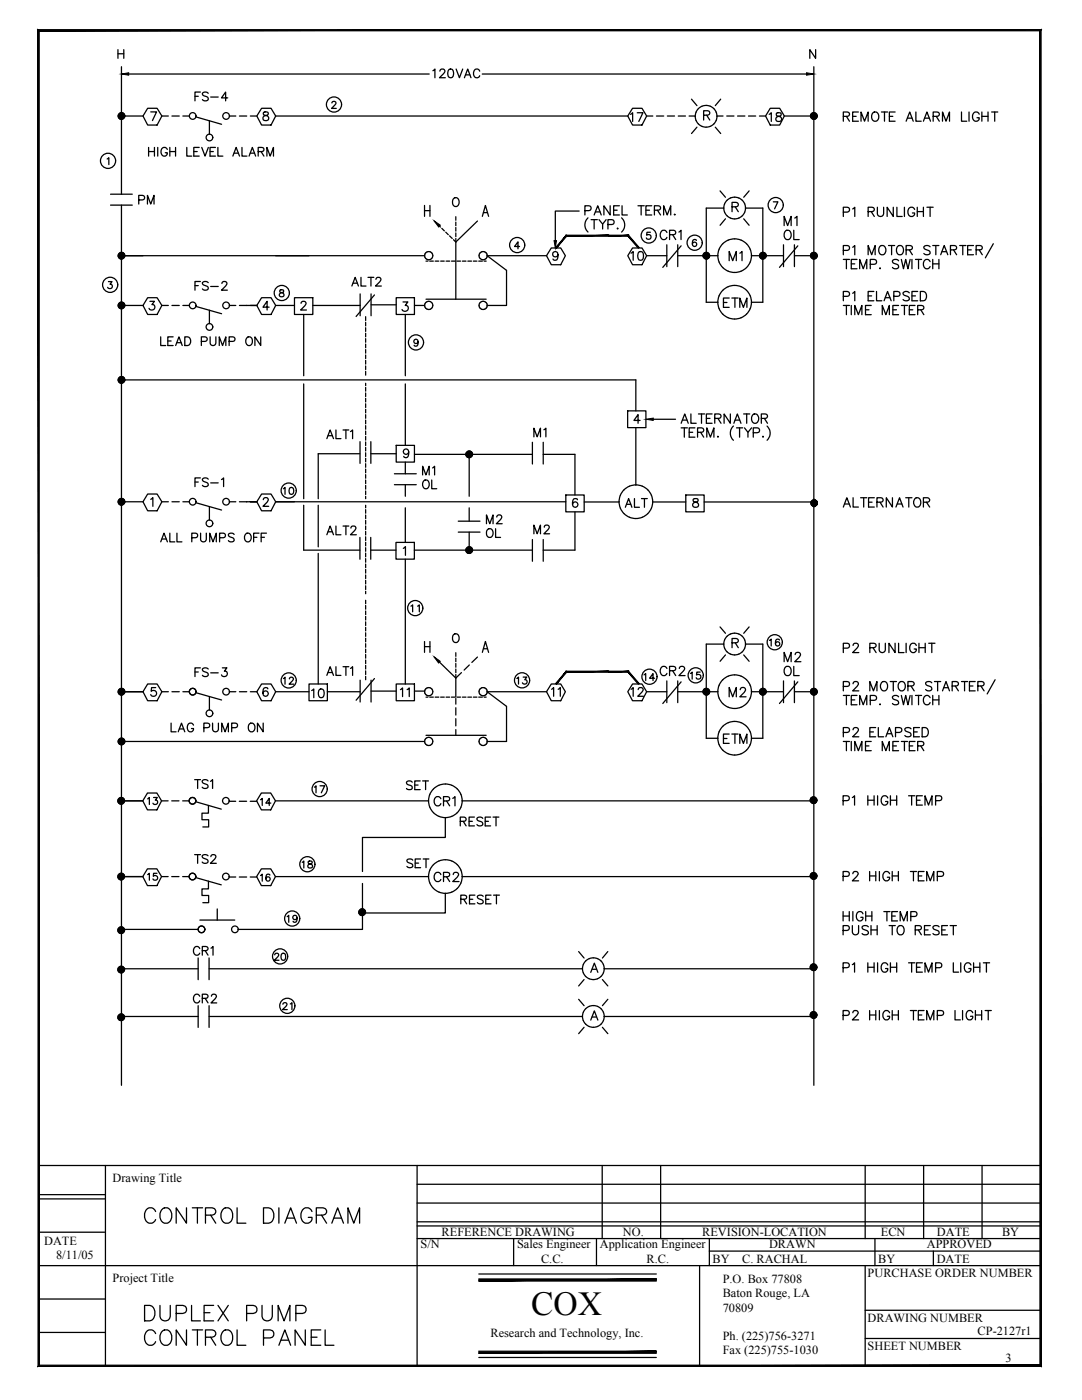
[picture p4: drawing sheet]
<svg xmlns="http://www.w3.org/2000/svg" width="216mm" height="279mm" viewBox="0 0 216 279" stroke-linecap="round" stroke-linejoin="round" font-family="sans-serif">
<defs><g id="words">
<text font-size="6.7" x="106" y="262.5">COX</text>
<g font-size="2.5">
<text x="22.5" y="235.9">Drawing Title</text>
<text x="8.8" y="248.4">DATE</text>
<text x="11.2" y="251.2">8/11/05</text>
<text x="83.9" y="249.1">S/N</text>
<text x="88.1" y="246.7">REFERENCE DRAWING</text>
<text x="103.2" y="249.1">Sales Engineer</text>
<text x="108" y="252">C.C.</text>
<text x="119.7" y="249.1">Application Engineer</text>
<text x="124.3" y="246.7">NO.</text>
<text x="129" y="252">R.C.</text>
<text x="140.1" y="246.7">REVISION-LOCATION</text>
<text x="142.2" y="252">BY</text>
<text x="148.1" y="252">C. RACHAL</text>
<text x="153.5" y="249.1">DRAWN</text>
<text x="175.2" y="252">BY</text>
<text x="175.8" y="246.7">ECN</text>
<text x="184.9" y="249.1">APPROVED</text>
<text x="186.9" y="252">DATE</text>
<text x="186.9" y="246.7">DATE</text>
<text x="199.9" y="246.7">BY</text>
<text x="22.5" y="255.9">Project Title</text>
<text x="144.2" y="256.1">P.O. Box 77808</text>
<text x="173.1" y="254.9">PURCHASE ORDER NUMBER</text>
<text x="144.2" y="258.9">Baton Rouge, LA</text>
<text x="144.2" y="261.7">70809</text>
<text x="173.1" y="263.8">DRAWING NUMBER</text>
<text x="97.9" y="266.9">Research and Technology, Inc.</text>
<text x="144.2" y="267.4">Ph. (225)756-3271</text>
<text x="173.1" y="269.4">SHEET NUMBER</text>
<text x="195.1" y="266.4">CP-2127r1</text>
<text x="144.2" y="270.2">Fax (225)755-1030</text>
<text x="200.7" y="271.9">3</text>
</g>
</g></defs>
<g fill="#000" stroke="#000" stroke-width=".2">
<path d="M24.2 14.8l1.5-.3v.5zM160.9 14.5l1.5 .3-1.5 .2zM86.7 44.1l1.2 .8-.4 .4zM110.6 48h.4l-.2 1.5zM128.9 83.7l1.4-.3v.5zM161.8 100.4h1.3l-1.3 .2zM163.1 100.4l-.3 .6zM162.1 99.8l.2-.1 .8 .7zM161.9 100l.2-.2 1 .6zM86.7 131.1l1.1 .9-.3 .3z"/>
<path d="M113 46.9l-2.2 2.5 .2 .2zM113 46.9l.1 .3-2.1 2.4zM113 46.9l.1 .3 8.4-.3zM113.1 47.2l8.4-.3v.3z"/>
<path d="M125.3 47.2l2.1 2.4 .1-.2zM125.4 46.9l2.1 2.5-2.2-2.2zM121.5 47.2h3.8l.1-.3zM121.5 46.9h3.9l-3.9 .3z"/>
<path d="M161.9 100l-.1 .2 1.3 .2zM161.8 100.2l1.3 .2h-1.3z"/>
<path d="M162.6 99.7l.5 .7-.3-.6zM162.3 99.7h.3l.5 .7z"/>
<path d="M161.8 100.6l.1 .2 1.2-.4zM161.9 100.8l1.2-.4-1 .6zM162.1 101h.2l.8-.6z"/>
<path d="M162.3 101h.3l.5-.6zM163.1 100.4l-.3 .6h-.2z"/>
<path d="M163.1 100.4l-.1 .4zM163.1 100.4v.2z"/>
<path d="M163 100l.1 .4zM162.8 99.8l.3 .6z"/>
<path d="M113 133.9l-2.2 2.5 .2 .2zM113 133.9l.1 .3-2.1 2.4zM113 133.9l.1 .3 8.4-.3zM113.1 134.2l8.4-.3v.3z"/>
<path d="M125.3 134.2l2.1 2.4 .1-.2zM125.4 133.9l2.1 2.5-2.2-2.2zM121.5 134.2h3.8l.1-.3zM121.5 133.9h3.9l-3.9 .3z"/>
<path d="M95.5 255.7h35.5v-.5zM95.5 255.2h35.5l-35.5 .5z"/>
<path d="M7.6 5.9v266.8l.2-.3zM7.6 5.9l.2 .3v266.2zM7.6 5.9l.2 .3 200-.3zM7.8 6.2l200-.3-.3 .3zM207.8 5.9l-.3 .3 .3 266.5zM207.5 6.2l.3 266.5-.3-.3zM7.6 272.7h200.2l-.3-.3zM7.8 272.4h199.7l-199.9 .3z"/>
<path d="M95.5 270.1h35.5v-.5zM95.5 269.6h35.5l-35.5 .5z"/>
</g>
<g fill="none" stroke="#000" stroke-width=".25">
<path d="M23.5 9.9v1.7M23.5 10.7h1.2M24.2 13.3v25.5M24.2 14.8h61.4M24.7 9.9v1.7M38.9 19.2h.7M40 18.4h-1.1v1.7M41.6 18.6a.65 .65 0 0 0-.7-.3 .65 .65 0 0 0-.5 .5l.2 .3 .8 .3 .2 .5a.76 .76 0 0 1-1.2 0M42 19.4h1.5M45.4 19.5h-1.2l.8-1.1v1.7M86.4 14.1l.4-.3v1.7M87.8 14.2l.3-.4 .6 .1a.53 .53 0 0 1-.2 .8l-.8 .8h1.2"/>
<path d="M89.6 13.9a.55 .55 0 0 1 .8 .2 .86 .86 0 0 1-.5 1.4 1.09 1.09 0 0 1-.3-1.6zM91 13.8l.7 1.7 .6-1.7M92.7 15.5l.6-1.7 .7 1.7M92.9 14.9h.8M95.7 14.2a.63 .63 0 0 0-.7-.4 .63 .63 0 0 0-.5 .7 .72 .72 0 0 0 .2 .9 .72 .72 0 0 0 1-.1v-.2M96.2 14.8h64.7M138 19.8l1.1 1.3M143.8 19.8l-1.1 1.3M162.4 13.3v203.3M162.8 9.9v1.7l-1.2-1.7v1.7M21.4 31.7l.3-.2v1.4M22.1 38.8h4.3"/>
<path d="M24 22.5l-.4 .4M24.2 22.5l-.6 .6M24.2 23.2h4.3M24.3 22.5l-.7 .7M24.4 22.5l-.8 .8M24.5 22.5l-.9 .9M24.6 22.6l-.9 .9M24.7 22.6l-1 1M24.7 22.7l-.9 .9M24.8 22.8l-.9 .9M24.8 22.9l-.9 .8M24.8 23l-.8 .8"/>
<path d="M24.9 23.1l-.8 .7M24.9 23.3l-.5 .5M24.9 23.2l-.6 .6M27.7 39.9h.7a.46 .46 0 0 0 .5-.5 .46 .46 0 0 0-.5-.4h-.7v1.7M29.5 21.6h1.8l1 1.6-1 1.8h-1.8l-1-1.8zM29.7 29.4v1.8M29.7 30.2h1.1M30.1 22.3h1.1l-.8 1.8M30.8 29.4v1.8M31.5 29.4v1.8M32.3 23.2h1.3M33.4 29.8a.65 .65 0 0 0-.8-.4 .65 .65 0 0 0-.5 .7 .72 .72 0 0 0 .2 .9 .72 .72 0 0 0 1-.1l.1-.4h-.4"/>
<path d="M33.9 30.2h1.1M33.9 29.4v1.8M34.3 23.2h1.5M35 29.4v1.8M36.5 23.2h1.3M37.3 29.4v1.8h1M38.7 30.2h.6M39.1 23.3l5.1 1.5M39.8 29.4h-1.1v1.8h1.1M40.3 29.4l.6 1.8 .7-1.8M41.8 24.1v2.7M41.9 30.2h.7"/>
<path d="M43 29.4h-1.1v1.8h1.1M43.5 29.4v1.8h1M45.8 23.2h1.3M46.5 31.2l.6-1.8 .7 1.8M46.7 30.6h.8M47.8 23.2h1.4M48.3 29.4v1.8h1M49.7 31.2l.7-1.8 .6 1.8M49.9 30.6h.9M50 23.2h1.2M51.5 30.2h1l.2-.3-.1-.3-.3-.2h-.8v1.8M52.1 30.2l.6 1"/>
<path d="M52.2 21.6h1.9l.9 1.6-.9 1.8h-1.9l-1-1.8zM52.6 22.4a.34 .34 0 0 0 .2 .6 .62 .62 0 0 1 .7 .2 .62 .62 0 0 1-.1 .8l-.5 .1-.4-.2a.65 .65 0 0 1 .1-.7 .65 .65 0 0 1 .7-.2 .35 .35 0 0 0 .1-.6zM53.3 31.2v-1.8l.6 1.8 .7-1.8v1.8M55 23.2h70.3M66.2 20.6l.2-.3 .4-.1 .2 .2v.2l-.8 1h.9M90.4 39.7a.72 .72 0 0 1 1-.1 .72 .72 0 0 1 .2 .9 .66 .66 0 0 1-.6 .7 .66 .66 0 0 1-.7-.7zM125.8 22.8l.4-.3v1.7M126.2 21.6h1.9l.9 1.6-.9 1.8h-1.9l-.9-1.8zM127.1 22.5h1.2l-.8 1.7M129 23.2h1.3M131 23.2h1.4M133.2 23.2h1.4"/>
<path d="M135.3 23.2h1.5M137.5 23.2h1.2M139.1 25.4l-1.1 1.2M140.4 23l1.1-.1 .1-.3-.1-.3-.3-.2h-.8v1.9M141 23l.6 1M142.7 25.4l1.1 1.2M143 23.2h1.3M143.7 38.1l1.1 1.3M145 23.2h1.5M147.2 23.2h1.4M149.4 23.2h1.4M149.5 38.1l-1.1 1.3"/>
<path d="M151.5 23.2h1.3M153.5 22.8l.4-.3v1.7M153.7 21.6h1.9l.9 1.6-.9 1.8h-1.9l-.9-1.8zM155 22.6a.39 .39 0 0 0 .1 .6 .63 .63 0 0 1 .7 .2 .63 .63 0 0 1 0 .8h-.6a.5 .5 0 0 1-.4-.5 .5 .5 0 0 1 .5-.5h.3a.39 .39 0 0 0 .2-.6zM156.5 23.2h5.9M161.7 23.2l.6 .6M161.7 23.1l.8 .7M161.8 23.3l.4 .5M161.8 23l.8 .8M161.8 22.9l.9 .8M161.8 22.8l1 .9M161.9 22.7l.9 .9"/>
<path d="M162 22.6l.9 1M162 22.6l.9 .9M162.1 22.5l.9 .9M162.2 22.5l.8 .8M162.3 22.5l.7 .7M162.5 22.5l.5 .6M162.6 22.5l.4 .4M168.3 23.2l1-.1 .2-.2-.1-.4-.3-.1h-.8v1.8M168.9 23.2l.6 1M170.1 23.2h.7M171.3 22.4h-1.2v1.8h1.2M171.8 24.2v-1.8l.7 1.8 .7-1.8v1.8"/>
<path d="M174.1 22.6a.7 .7 0 0 1 .8-.2 .7 .7 0 0 1 .4 .7 .81 .81 0 0 1-.1 .8 .81 .81 0 0 1-.9 .2 1.15 1.15 0 0 1-.2-1.5zM175.9 22.4h1.2M176.5 22.4v1.8M177.5 23.2h.7M178.6 22.4h-1.1v1.8h1.1M180.8 24.2l.7-1.8 .7 1.8M181.1 23.6h.9M182.8 22.4v1.8h1M184.3 24.2l.7-1.8 .7 1.8M184.5 23.6h.9M186.2 23.2l1.1-.1 .1-.2-.1-.4-.3-.1h-.8v1.8M186.8 23.2l.6 1"/>
<path d="M188.1 24.2v-1.8l.7 1.8 .7-1.8v1.8M191.9 22.4v1.8h1M193.4 22.4v1.8M195.4 22.8a.69 .69 0 0 0-.8-.5 .69 .69 0 0 0-.5 .8 .81 .81 0 0 0 .1 .8 .81 .81 0 0 0 .9 .2l.3-.3v-.3h-.5M195.9 23.2h1.2M195.9 22.4v1.8M197.1 22.4v1.8M197.9 22.4h1.2M198.5 22.4v1.8M21.6 56.2h.8l-.5 .5a.47 .47 0 0 1 .4 .8 .47 .47 0 0 1-.8-.2M22.1 40.9h4.3M24 50.4l-.4 .4"/>
<path d="M24.2 50.4l-.6 .6M24.2 40.9v175.7M24.2 51h60.5M24.3 50.4l-.7 .7M24.4 50.4l-.8 .8M24.5 50.4l-.9 .9M24.6 50.5l-.9 .9M24.7 50.5l-1 1M24.7 50.6l-.9 .9M24.8 50.7l-.9 .9M24.8 50.8l-.8 .9M24.9 50.9l-.8 .8"/>
<path d="M24.9 51.2l-.5 .5M24.9 51.1l-.6 .6M29.4 40.7v-1.7l.7 1.7 .6-1.7v1.7M29.5 59.4h1.8l1 1.6-1 1.8h-1.8l-1-1.8zM38.9 57h.7M40 56.2h-1.1v1.7M41.6 56.4a.67 .67 0 0 0-1.2 .2l.2 .2 .9 .4 .1 .5a.76 .76 0 0 1-1.2 0M42 57.2h1.5M44.3 56.6l.3-.4 .6 .1a.55 .55 0 0 1-.2 .8l-.8 .8h1.2M52.2 59.4h1.9l.9 1.6-.9 1.8h-1.9l-1-1.8zM55.9 57.9v.4l.6 .2 .2 .3a.49 .49 0 0 1-.4 .4 .49 .49 0 0 1-.6-.2l.1-.4 .7-.3 .1-.3a.5 .5 0 0 0-.7-.1zM58.8 59.4h3.6v3.4h-3.6z"/>
<path d="M70.2 57.1l.7-1.7 .6 1.7M70.5 56.5h.8M71.9 58.7v4.3M72 55.4v1.7h1M73.4 55.4h1.2M74 55.4v1.7M74 58.7v4.3M74.7 58.9l-3.6 4.3M75 55.8l.2-.4h.5l.2 .1 .1 .3-1.1 1.3h1.2M79.1 59.4h3.6v3.4h-3.6zM84.7 41v2.2M84.7 42h1.1"/>
<path d="M85 59.7h12M85 52.1h.4M85.7 52.1h.8M85.8 41v2.2M86.7 44.1l.4 .5M86.8 52.1h.8M87.4 44.8l.5 .5M87.9 52.1h.7M88.2 45.6l.5 .5M88.9 46.3l.6 .5M89 52.1h.7M89.7 47.1l.5 .5"/>
<path d="M90.1 52.1h.7M91 43.2v.8M91 44.3v.7M91 45.4v.7M91 46.5v.7M91 47.6v.7l-.5-.5M91.2 52.1h.7M92.3 52.1h.7M93.3 52.1h.8M94.4 52.1h.8M95.3 44.1l-4.3 4.2v11.4M95.5 52.1h.7"/>
<path d="M96.2 43.2l.7-2.2 .6 2.2M96.5 42.4h.8M96.6 52.1h.4M103.7 49.2h-1l.7-.9v1.4M109.1 51h-11.9l3.9 3v7h-3.9M110 49.5h1.9l.9 1.5-.9 1.8h-1.9l-.9-1.8zM111.3 50.8a.53 .53 0 0 1-.7 .4 .53 .53 0 0 1-.2-.8 .53 .53 0 0 1 .9 0 .93 .93 0 0 1-.6 1.5l-.4-.2M115.6 42.1h-4.8v5.9M116.7 42h.8a.49 .49 0 0 0 .5-.4 .49 .49 0 0 0-.5-.5h-.8v1.8M117.3 43.5a1.93 1.93 0 0 0 0 2.8M117.9 43.8h1.3M118.6 42.9l.7-1.8 .7 1.8"/>
<path d="M118.6 43.8v1.9M118.8 42.3h.9M119.5 43.8l.7 .9 .7-.9M120.2 44.7v1M121.3 44.8l1.1-.1 .1-.2-.1-.5-.3-.2h-.8v1.9M121.8 41.1v1.8l-1.3-1.8v1.8M122.4 42h.7M123.2 45.5v.2l.1-.1M123.6 41.1h-1.2v1.8h1.2M124 43.5a1.93 1.93 0 0 1 0 2.8M124.1 41.1v1.8h1.1M125.9 50.5l.4-.3v1.7"/>
<path d="M126.2 49.5h1.9l.9 1.5-.9 1.8h-1.9l-.9-1.8zM127.3 41.1h1.2M127.5 50.3a.59 .59 0 0 1 .8 .2l.1 .4a.73 .73 0 0 1-.7 1 1.13 1.13 0 0 1-.2-1.6zM127.9 41.1v1.8M128.9 42h.7M129 51h4.1M129.8 46.4h-.7l-.1 .5a.49 .49 0 0 1 .8 0 .49 .49 0 0 1-.1 .8 .49 .49 0 0 1-.7-.2M130 41.1h-1.1v1.8h1.1M130.6 42l1-.2 .2-.2-.1-.4-.3-.1h-.8v1.8M131.2 42l.6 .9M132.4 42.9v-1.8l.7 1.8 .7-1.8v1.8M133.1 48.9v4.3"/>
<path d="M133.1 46.4a.69 .69 0 0 0-.8-.5 .69 .69 0 0 0-.6 .8v.4a.69 .69 0 0 0 .6 .7 .69 .69 0 0 0 .8-.4M133.6 46.8h1.1l.1-.3-.1-.4-.3-.1h-.8v1.8M134.2 46.8l.6 1M134.6 42.7l-.1 .1h.2M135.2 51h8M135.2 48.9v4.3M135.5 46.3l.4-.3v1.8M135.9 49.1l-3.7 4.3M139 48l-.1-.1a.48 .48 0 0 0-.7 .1 .83 .83 0 0 0 .4 1.2 .44 .44 0 0 0 .4-.4 .44 .44 0 0 0-.4-.5 .44 .44 0 0 0-.4 .4M140.3 51.1l.6 .6M140.3 50.9l.7 .8M140.3 51.2l.5 .5"/>
<path d="M140.3 50.8l.8 .9M140.4 50.7l.8 .9M140.4 50.7l.9 .9M140.4 50.6l1 .9M140.5 50.5l.9 1M140.6 50.5l.9 .9M140.7 50.4l.8 .9M140.8 50.4l.8 .8M140.9 50.4l.7 .7M141 50.4l.6 .6M141.2 50.4l.4 .4M143.2 51a3.4 3.4 0 0 1 3.4-3.3 3.4 3.4 0 0 1 3.3 3.3"/>
<path d="M143.2 51a3.4 3.4 0 0 0 3.4 3.4 3.4 3.4 0 0 0 3.3-3.4M144.4 41.5h-3.5v18.8h2.3M144.8 43.7l-1.1 1.3M145.5 52v-1.8l.7 1.8 .7-1.8v1.8M145.5 59.5h-1.1v1.8h1.1M146 59.5h1.3M146.1 41.3h.8l.4-.4a.46 .46 0 0 0-.4-.5h-.8v1.8M146.6 59.5v1.8M146.7 41.3l.6 .9M147.6 50.5l.5-.3v1.8M148.4 43.7l1.1 1.3M148.7 41.5h3.5v18.8h-2.3"/>
<path d="M149.9 51h6.4M152 50.4l-.4 .4M152.1 50.4l-.5 .6M152.3 50.4l-.7 .7M152.4 50.4l-.8 .8M152.5 50.4l-.9 .9M152.6 50.5l-.9 .9M152.6 50.5l-.9 1M152.7 50.6l-.9 .9M152.8 50.7l-1 .9M152.8 50.7l-.9 .9M152.8 50.8l-.8 .9"/>
<path d="M152.8 51.2l-.4 .5M152.9 50.9l-.8 .8M152.9 51.1l-.6 .6M154.3 40.3h.9l-.6 1.4M156.3 48.9v4.3M156.5 45v-1.8l.7 1.8 .7-1.8v1.8M156.8 46a.89 .89 0 0 1 1.1 .4 .89 .89 0 0 1-.2 1.1 .67 .67 0 0 1-.8 .3 .67 .67 0 0 1-.4-.7v-.7zM158.4 46v1.8h1.1M158.5 51h3.9M158.5 48.9v4.3M158.6 43.5l.4-.3v1.8M159.2 49.1l-3.7 4.3"/>
<path d="M161.7 51.1l.6 .6M161.7 50.9l.8 .8M161.8 51.2l.4 .5M161.8 50.8l.8 .9M161.8 50.7l.9 .9M161.8 50.7l1 .9M161.9 50.6l.9 .9M162 50.5l.9 1M162 50.5l.9 .9M162.1 50.4l.9 .9M162.2 50.4l.8 .8M162.3 50.4l.7 .7"/>
<path d="M162.5 50.4l.5 .6M162.6 50.4l.4 .4M168.3 50h.8a.49 .49 0 0 0 .4-.5 .49 .49 0 0 0-.4-.5h-.8v1.8M168.3 42.3h.8a.49 .49 0 0 0 .4-.5 .49 .49 0 0 0-.4-.4h-.8v1.8M168.3 59.1h.8a.49 .49 0 0 0 .4-.4 .49 .49 0 0 0-.4-.5h-.8v1.8M168.3 51.8h1.2M168.9 51.8v1.8M169.9 52.7h.7M170.1 49.3l.5-.3v1.8M170.1 41.7l.5-.3v1.8M170.1 58.5l.5-.3v1.8M171 51.8h-1.1v1.8h1.1"/>
<path d="M171.5 53.6v-1.8l.8 1.8 .7-1.8v1.8M173.2 50.8v-1.8l.7 1.8 .7-1.8v1.8M173.2 42.2l1.1-.1 .2-.2-.1-.4-.4-.1h-.8v1.8M173.2 59.1h.7M173.7 52.7h.8h.2l.2-.3a.49 .49 0 0 0-.4-.6h-.8v1.8M173.8 42.2l.7 1M174.4 58.2h-1.2v1.8h1.2M174.9 58.2v1.8h1.1M175.1 41.4v1.3a.63 .63 0 0 0 .6 .5 .63 .63 0 0 0 .6-.5v-1.3M175.5 49.3a.7 .7 0 0 1 .8-.3 .7 .7 0 0 1 .5 .7v.4a.71 .71 0 0 1-.7 .8 .71 .71 0 0 1-.8-.8zM175.6 53.4l-.1 .2h.2M176.7 59.4h.8"/>
<path d="M177.3 49h1.2M177.9 49v1.8M178.2 41.4v1.8l-1.2-1.8v1.8M178.4 59.1h1l.2-.3-.1-.4-.4-.2h-.7v1.8M179 41.4v1.8h1M179 49.3a.68 .68 0 0 1 .8-.3 .68 .68 0 0 1 .5 .7v.4a.7 .7 0 0 1-.7 .8 .7 .7 0 0 1-.7-.8zM179.3 52a.69 .69 0 0 0-.7-.3 .69 .69 0 0 0-.5 .5l.1 .3 .9 .3a.45 .45 0 0 1 0 .8 .84 .84 0 0 1-1-.2M179.9 51.8l.4 1.8 .4-1.8 .5 1.8 .4-1.8M180.5 41.4v1.8M180.8 49.9l1.1-.1 .2-.3-.1-.3-.4-.2h-.8v1.8M181.4 58.4a.7 .7 0 0 0-.6-.3 .7 .7 0 0 0-.6 .5l.2 .3 .9 .3 .1 .6a.85 .85 0 0 1-1.2 0M181.4 49.9l.7 .9"/>
<path d="M182 59.1h.7M182 51.8v1.8M182.5 41.8a.69 .69 0 0 0-.8-.4 .69 .69 0 0 0-.5 .7 .8 .8 0 0 0 .1 .8 .8 .8 0 0 0 .9 .2l.2-.2 .1-.4h-.4M182.7 51.8h1.2M183 41.4v1.8M183 42.2h1.3M183.1 58.2h-1.1v1.8h1.1M183.3 51.8v1.8M183.6 58.2h.7a1 1 0 0 1 .6 .9 1 1 0 0 1-.6 .9h-.7zM184.3 41.4v1.8M185 41.4h1.2M185.6 49.3a.71 .71 0 0 0-1.3 .1l.2 .3 .7 .3a.48 .48 0 0 1 .4 .6 .85 .85 0 0 1-1.3 0"/>
<path d="M185.6 52.2a.69 .69 0 0 0-.8-.4 .69 .69 0 0 0-.5 .7 .75 .75 0 0 0 .3 1 .75 .75 0 0 0 1-.3M185.6 41.4v1.8M186.1 49h1.2M186.1 52.7h1.2M186.1 51.8v1.8M186.7 49v1.8M187.3 51.8v1.8M187.7 50.8l.7-1.8 .7 1.8M188 50.2h.8M189.7 49.9l1-.1 .2-.3-.1-.3-.4-.2h-.7v1.8M190.3 49.9l.6 .9M191.5 49h1.2"/>
<path d="M192.1 49v1.8M193.1 49.9h.7M194.2 49h-1.1v1.8h1.1M194.8 49.9l1-.1 .2-.3-.1-.3-.3-.2h-.8v1.8M195.4 49.9l.6 .9M198.2 48.6l-1.6 2.9M24 75.2l-.4 .4M24 60.3l-.4 .4M24.2 75.2l-.6 .6M24.2 60.3l-.6 .6M24.2 61h4.3M24.2 75.8h102.7v6.2"/>
<path d="M24.3 75.2l-.7 .7M24.3 60.3l-.7 .7M24.4 75.2l-.8 .8M24.4 60.3l-.8 .8M24.5 75.2l-.9 .9M24.5 60.4l-.9 .8M24.6 75.3l-.9 .9M24.6 60.4l-.9 .9M24.7 75.3l-1 .9M24.7 60.5l-1 .9M24.7 75.4l-.9 .9M24.7 60.5l-.9 .9"/>
<path d="M24.8 75.4l-.9 1M24.8 60.6l-.9 .9M24.8 75.5l-.9 .9M24.8 60.7l-.9 .9M24.8 75.6l-.8 .9M24.8 60.8l-.8 .8M24.9 75.7l-.8 .8M24.9 76l-.5 .5M24.9 60.9l-.8 .7M24.9 61.2l-.5 .4M24.9 75.8l-.6 .7M24.9 61l-.6 .6"/>
<path d="M29.9 60.1h.9l-.5 .7a.58 .58 0 0 1 .6 .5 .58 .58 0 0 1-.5 .6 .58 .58 0 0 1-.7-.4M32.1 67.2v1.8h1M32.3 61h1.3M33.5 68.1h.6M34.3 61h1.5M34.5 67.2h-1v1.8h1M35.1 69l.6-1.8 .7 1.8M35.3 68.4h.8M36.5 61h1.3M36.9 67.2h.5a.92 .92 0 0 1 .7 .9 .92 .92 0 0 1-.7 .9h-.5zM39.1 61.2l5.1 1.4M40.2 68.1h.7a.46 .46 0 0 0 .5-.4 .46 .46 0 0 0-.5-.5h-.7v1.8"/>
<path d="M41.8 61.9v2.7M41.9 67.2v1.3a.57 .57 0 0 0 .6 .5 .57 .57 0 0 0 .6-.5v-1.3M43.8 69v-1.8l.6 1.8 .7-1.8v1.8M45.7 68.1h.8a.46 .46 0 0 0 .4-.4 .46 .46 0 0 0-.4-.5h-.8v1.8M45.8 61h1.3M47.8 61h1.4M49.2 61h2h-1.2M49.2 67.5l.2-.2a.86 .86 0 0 1 1 .6 .86 .86 0 0 1-.5 1.1 .9 .9 0 0 1-.8-.6 .9 .9 0 0 1 .1-.9zM52 67.2v1.8l-1.1-1.8v1.8M53.7 61.3h-1.2l.8-1.2v1.8M55 61h3.8M60.1 60.5l.3-.4h.3l.4 .4-.3 .5-.8 .9h1.2"/>
<path d="M60.6 62.8v12.2M60.6 76.6v22.9M62.4 61h9.5M73 63.2v.8M73 64.3v.7M73 65.4v.7M73 66.5v.7M73 67.6v.7M73 68.7v.7M73 69.8v.7M73 70.8v.8M73 71.9v.8"/>
<path d="M73 73v.7M73 74.1v.8M73 76.5v.5M73 77.3v.8M73 78.4v.7M73 79.5v.7M74 60.8h5.1M80.4 60.3h1l-.5 .7a.62 .62 0 0 1 .4 1 .62 .62 0 0 1-1.1-.2M80.9 62.8v12.2M80.9 76.6v12.3M82.7 61h2M83.4 68.2a.43 .43 0 0 1-.5 .4 .43 .43 0 0 1-.2-.7 .43 .43 0 0 1 .7 0 .68 .68 0 0 1 0 .8 .68 .68 0 0 1-.7 .3l-.1-.1"/>
<path d="M143.2 60.3a3.4 3.4 0 0 1 3.4-3.3 3.4 3.4 0 0 1 3.3 3.3M143.2 60.3a3.4 3.4 0 0 0 3.4 3.4 3.4 3.4 0 0 0 3.3-3.4M144.4 60.4h.7M147.6 61.3v-1.8l.7 1.8 .7-1.8v1.8M168.3 61h1.2M168.9 61v1.8M169.9 61v1.8M170.6 62.8v-1.8l.7 1.8 .7-1.8v1.8M172.7 61.8h.7M173.8 61h-1.1v1.8h1.1M176 62.8v-1.8l.8 1.8 .7-1.8v1.8M176.4 60l.7-1.8 .7 1.8"/>
<path d="M178.2 61.8h.7M179.3 61h-1.1v1.8h1.1M179.9 61h1.2M180.5 61v1.8M181.4 61.8h.7M182.6 61h-1.2v1.8h1.2M183.1 61.8l1.1-.1 .1-.2v-.4l-.4-.1h-.8v1.8M183.7 61.8l.6 1M24 99.5l-.4 .4M24.2 99.5l-.6 .6M24.3 99.5l-.7 .7M24.4 99.5l-.8 .8"/>
<path d="M24.5 99.5l-.9 .9M24.6 99.6l-.9 .9M24.7 99.6l-1 1M24.7 99.7l-.9 .9M24.8 99.8l-.9 .9M24.8 99.9l-.9 .8M24.8 99.9l-.8 .9M29.5 98.6h1.8l1 1.5-1 1.8h-1.8l-1-1.8zM30.1 99.7l.4-.4v1.7M38.9 96.2h.7M40 95.4h-1.1v1.7M41.6 95.6a.66 .66 0 0 0-1.2 .2l.2 .2 .8 .4 .2 .5a.76 .76 0 0 1-1.2 0"/>
<path d="M42 96.4h1.5M44.2 95.7l.4-.3v1.7M52.2 98.6h1.9l.9 1.5-.9 1.8h-1.9l-1-1.8zM52.5 99.7l.4-.4 .5 .2a.55 .55 0 0 1-.1 .7l-.8 .8h1.1M56.6 97.5l.3-.2v1.4M57.9 97.3a.48 .48 0 0 1 .6 .2l.1 .4a.61 .61 0 0 1-.4 .8h-.1a.88 .88 0 0 1-.2-1.4zM65.2 87.5l.7-1.7 .6 1.7M65.5 87h.8M67 85.8v1.7h1M68.5 85.8h1.1M69 85.8v1.7M69.9 86.1l.5-.3v1.7"/>
<path d="M71.8 90.6h-8.3v8.9M71.8 88.1v4.4M73 80.6v.7M73 81.7v.7M73 82.8v.7M73 83.8v.8M73 84.9v.8M73 86v.7M73 87.1v.7M73 88.2v.7M73 89.3v.7M73 90.4v.7"/>
<path d="M73 91.5v.7M73 92.5v.8M73 93.6v.8M73 94.7v.7M73 95.8v.7M73 96.9v.7M73 98v.7M73 99.1v.4M74 90.6h5.1M74 88.1v4.4M78.7 96.7h4.4M78.7 94.6h4.4"/>
<path d="M79.1 88.9h3.6v3.3h-3.6zM80.9 92.2v2.4M80.9 96.7v2.3M81.6 90.2a.54 .54 0 0 1-.8 .4 .54 .54 0 0 1-.2-.8 .54 .54 0 0 1 .9 .1 .92 .92 0 0 1-.6 1.4l-.3-.2M82.7 90.7h23.5M84.3 94.8v-1.8l.7 1.8 .6-1.8v1.8M84.5 96a.64 .64 0 0 1 .7-.2 .64 .64 0 0 1 .4 .7v.4a.66 .66 0 0 1-.6 .7 .66 .66 0 0 1-.7-.7zM86.1 95.8v1.7h1M86.3 93.4l.4-.4v1.8M93.4 90.1l-.4 .3M93.5 90l-.5 .6M93.6 90.7v8.3"/>
<path d="M93.7 90l-.7 .7M93.8 90l-.8 .8M93.9 90.1l-.9 .8M94 90.1l-1 .9M94 90.2l-.9 .9M94.1 90.2l-.9 1M94.1 90.3l-.9 .9M94.2 90.4l-.9 .9M94.2 90.5l-.8 .8M94.2 90.9l-.4 .4M94.3 90.6l-.8 .7M94.3 90.7l-.7 .6"/>
<path d="M106.2 88.3v4.3M106.5 87.2v-1.8l.7 1.8 .6-1.8v1.8M108.4 90.7h6.3v8.1M108.4 88.3v4.3M108.5 85.8l.4-.4v1.8M112.9 98.8h3.7v3.4h-3.7zM115.2 99.7a.51 .51 0 0 0-.5-.2 .51 .51 0 0 0-.4 .3 1.02 1.02 0 0 0 .4 1.4 .54 .54 0 0 0 .6-.5 .54 .54 0 0 0-.5-.5 .54 .54 0 0 0-.6 .4M125.2 82h3.7v3.3h-3.7zM126.6 99.5v1.7h1M126.9 85.3v11.5M127.7 83.9h-1.2l.8-1.2v1.8M128 99.5h1.2"/>
<path d="M128.6 99.5v1.7M130.3 83.7h4.5M135.9 84.5l.7-1.9 .7 1.9M135.9 85.4h1.3M136.2 83.8h.9M136.5 85.4v1.8M136.8 98.8h3.7v3.4h-3.7zM137.5 86.3h.7M137.9 82.6v1.9h1M138.4 99.6a.36 .36 0 0 0 .2 .6 .62 .62 0 0 1 .7 .2 .62 .62 0 0 1-.1 .8h-.6a.5 .5 0 0 1-.4-.5 .5 .5 0 0 1 .5-.5h.3a.36 .36 0 0 0 .2-.6zM138.7 85.4h-1.2v1.8h1.2M139.2 86.3l1.1-.1 .1-.3-.1-.3-.3-.2h-.8v1.8"/>
<path d="M139.4 82.6h1.2M139.8 86.3l.6 .9M140 82.6v1.9M140.9 83.5h.8M141 87.2v-1.8l.8 1.8 .7-1.8v1.8M142.1 82.6h-1.2v1.9h1.2M142.6 83.5l1.1-.1 .2-.3-.1-.3-.4-.2h-.8v1.9M143.3 87.1l-.1 .1h.1M143.3 83.5l.6 1M145.7 82.6v1.9l-1.2-1.9v1.9M146.3 85a1.93 1.93 0 0 0 0 2.9M146.4 84.5l.7-1.9 .7 1.9"/>
<path d="M146.7 83.8h.9M147 85.4h1.2M147.6 85.4v1.8M148.4 82.6h1.2M148.5 85.4l.7 .9 .8-.9M149 82.6v1.9M149.2 86.3v.9M150.3 86.4h.8l.3-.1 .2-.3a.49 .49 0 0 0-.5-.6h-.8v1.8M150.3 82.7a.89 .89 0 0 1 1.1 .4 .89 .89 0 0 1-.2 1.1 .68 .68 0 0 1-.8 .3 .68 .68 0 0 1-.4-.7v-.5zM151.9 83.5l1.1-.1 .1-.3v-.3l-.4-.2h-.8v1.9M152.3 87.1l-.1 .1h.1M152.5 83.5l.6 1"/>
<path d="M153.1 85a1.93 1.93 0 0 1 0 2.9M170.2 99.3v1.9h1.1M171.7 99.3h1.3M172.3 99.3v1.9M174.5 99.3h-1.2v1.9h1.2M178.1 99.3v1.9l-1.3-1.9v1.9M180.7 99.3h1.3M181.3 99.3v1.9M182.7 99.4a.89 .89 0 0 1 1 .4 .89 .89 0 0 1-.1 1.1 .69 .69 0 0 1-.8 .3 .69 .69 0 0 1-.5-.7v-.4zM24.2 100.1h4.3M24.9 100.1l-.8 .7M24.9 100.3l-.5 .5"/>
<path d="M24.9 100.2l-.6 .6M32.1 108.1l.6-1.7 .7 1.7M32.3 100.1h1.3M32.3 107.6h.8M33.9 106.4v1.7h1M34.3 100.1h1.5M35.3 106.4v1.7h1M36.5 100.1h1.3M38.3 107.3h.7a.46 .46 0 0 0 .4-.4 .46 .46 0 0 0-.4-.5h-.7v1.7M39.1 100.3l5.1 1.5M40 106.4v1.3a.58 .58 0 0 0 .6 .4 .58 .58 0 0 0 .6-.4v-1.3M41.8 101.1v2.7"/>
<path d="M41.8 108.1v-1.7l.7 1.7 .7-1.7v1.7M43.8 107.3h.8a.46 .46 0 0 0 .4-.4 .46 .46 0 0 0-.4-.5h-.8v1.7M45.8 100.1h1.3M46.7 106.7a.64 .64 0 0 0-.6-.3 .64 .64 0 0 0-.5 .4l.1 .3 .9 .3a.43 .43 0 0 1 0 .7 .78 .78 0 0 1-1-.2M47.8 100.1h1.4M49 106.7a.64 .64 0 0 1 .7-.3 .64 .64 0 0 1 .4 .7v.4a.67 .67 0 0 1-.6 .7 .67 .67 0 0 1-.7-.7zM49.2 100.1h2h-1.2M50.6 107.2h.7M51.7 106.4h-1.1v1.7M52.1 107.2h.7M53.2 106.4h-1.1v1.7M55 100.1h57.9"/>
<path d="M60.6 100.8v9h11.2M63.5 100.8v8.3M63.5 110.4v26.1M65.2 106.7l.7-1.7 .6 1.7M65.5 106.1h.8M67 105v1.7h1M68.5 105h1.1M69 105v1.7M70 105.4l.4-.4 .5 .1a.55 .55 0 0 1-.1 .8l-.9 .8h1.2M71.8 107.3v4.3M73 100.8v.5M73 101.7v.7"/>
<path d="M73 102.8v.7M73 103.9v.7M73 105v.7M73 106v.8M73 107.1v.8M73 108.2v.7M73 109.3v.7M73 110.4v.7M73 111.5v.7M73 112.6v.7M73 113.6v.8M73 114.7v.8"/>
<path d="M73 115.8v.7M73 116.9v.7M73 118v.5M73 119.8v.7M74 109.8h5M74 107.3v4.3M79 108.2h3.7v3.4h-3.7zM80.5 109.4l.4-.3v1.7M80.9 101.3v6.9M80.9 111.6v24.9M82.7 109.8h23.5M91.4 104h4.4"/>
<path d="M91.4 106.2h4.4M93.4 109.2l-.4 .4M93.5 109.1l-.5 .6M93.6 101.3v2.7M93.6 106.2v3.6M93.7 109.1l-.7 .8M93.8 109.2l-.8 .8M93.9 109.2l-.9 .9M94 109.2l-1 1M94 109.3l-.9 .9M94.1 109.3l-.9 1M94.1 109.4l-.9 .9"/>
<path d="M94.2 109.5l-.9 .9M94.2 109.6l-.8 .8M94.2 110l-.4 .4M94.3 109.7l-.8 .7M94.3 109.8l-.7 .6M97.1 104.5v-1.7l.6 1.7 .7-1.7v1.7M97.4 105.6a.83 .83 0 0 1 1 .4 .83 .83 0 0 1-.2 1l-.1 .2a.86 .86 0 0 1-1.1-.5 .86 .86 0 0 1 .4-1.1zM98.9 105.5v1.8h1M99.1 103.2l.4-.4 .5 .1a.54 .54 0 0 1-.1 .8l-.9 .8h1.2M106.2 107.7v4.3M106.5 106.5v-1.7l.7 1.7 .6-1.7v1.7M108.4 107.7v4.3"/>
<path d="M108.6 105.2l.1-.2 .2-.2h.4l.3 .3-.3 .6-.8 .8h1.2M114.7 102.2v7.6h-6.3M116.6 100.2h6.9M124.8 101.2l.6-1.7 .7 1.7M125 100.6h.9M130.2 100.2h6.6M140.5 100.2h21.9M168.3 101.2l.7-1.9 .7 1.9M168.6 100.6h.8M173.3 100.2h.7M175 100.2l1-.1 .2-.2-.1-.4-.3-.2h-.8v1.9M175.6 100.2l.6 1"/>
<path d="M178.8 101.2l.7-1.9 .7 1.9M179 100.6h.9M184.3 100.2h.8a.47 .47 0 0 0 .4-.5l-.4-.4h-.8v1.9M184.9 100.2l.6 1M24 137.4l-.4 .4M24.2 137.4l-.6 .6M24.2 138h4.3M24.3 137.4l-.7 .7M24.4 137.4l-.8 .8M24.5 137.5l-.9 .8M24.6 137.5l-.9 .9M24.7 137.5l-1 1"/>
<path d="M24.7 137.6l-.9 .9M24.8 137.7l-.9 .9M24.8 137.8l-.9 .8M24.8 137.9l-.8 .8M24.9 138l-.8 .7M24.9 138.2l-.5 .5M24.9 138.1l-.6 .6M29.5 136.5h1.8l1 1.5-1 1.8h-1.8l-1-1.8zM31.1 137.2h-.9v.8a.62 .62 0 0 1 .9-.1 .62 .62 0 0 1-.1 1 .62 .62 0 0 1-.9-.3M32.3 138h1.3M34.3 138h1.5M36.5 138h1.3"/>
<path d="M38.9 134.1h.7M39.1 138.2l5.1 1.5M40 133.3h-1.1v1.7M41.6 133.5a.67 .67 0 0 0-1.2 .2l.2 .2 .8 .4 .2 .5a.76 .76 0 0 1-1.2 0M41.8 139v2.7M42 134.3h1.5M44.4 133.3h.9l-.5 .6a.58 .58 0 0 1 .5 .6 .58 .58 0 0 1-.4 .6 .58 .58 0 0 1-.7-.4M45.8 138h1.3M47.8 138h1.4M50 138h1.2M52.2 136.5h1.9l.9 1.5-.9 1.8h-1.9l-1-1.8zM53.4 137.5a.5 .5 0 0 0-.7-.2 1.05 1.05 0 0 0 .3 1.7 .53 .53 0 0 0 .5-.5 .53 .53 0 0 0-.5-.6 .53 .53 0 0 0-.5 .5"/>
<path d="M55 138h6.7M56.6 135.4l.3-.3v1.4M57.7 135.5l.3-.4h.3l.2 .3-.2 .5-.6 .6h.9M61.7 136.5h3.6v3.3h-3.6zM62.2 137.8l.4-.3v1.7M63.8 137.6a.57 .57 0 0 1 .8 .2 .89 .89 0 0 1-.6 1.4 1.11 1.11 0 0 1-.2-1.6zM65.2 134.8l.7-1.7 .6 1.7M65.3 138h6.6M65.5 134.2h.8M67 133.1v1.7h1M68.5 133.1h1.1M69 133.1v1.7"/>
<path d="M69.9 133.4l.5-.3v1.7M71.9 135.7v4.4M73 120.8v.8M73 121.9v.8M73 123v.7M73 124.1v.7M73 125.2v.7M73 126.3v.7M73 127.4v.7M73 128.5v.7M73 129.5v.8M73 130.6v.8"/>
<path d="M73 131.7v.7M73 132.8v.7M73 133.9v.7M73 135v.7M74 135.7v4.4M74 137.9h5.1M74.7 135.4l-3.6 4.3M79.1 136.5h3.6v3.3h-3.6zM79.9 137.6l.4-.3v1.7M81.2 137.6l.5-.3v1.7M82 121l.3-.3v1.4M82.7 137.9h2"/>
<path d="M83.3 121l.4-.3v1.4M84.7 128v2.2M84.7 129.1h1.1M85 139.1h.4M85.7 139.1h.8M85.8 128v2.2M86.7 131.1l4.3 4.2v3.8M86.8 139.1h.8M87.9 139.1h.7M89 139.1h.7M90.1 139.1h.7M90.4 126.7a.65 .65 0 0 1 .8-.2 .65 .65 0 0 1 .4 .6v.5a.66 .66 0 0 1-.6 .6 .66 .66 0 0 1-.7-.6z"/>
<path d="M91 130.3v.7M91 131.3v.8M91 132.4v.8M91 133.5v.7M91 139.4v1.1M91.2 139.1h.7M92.1 134.2l-1.1 1.1v-.7M92.3 139.1h.7M93.3 139.1h.8M93.6 132.7l-1 1M94.4 139.1h.8M95.3 131.1l-1.2 1.1"/>
<path d="M95.5 139.1h.7M96.2 130.2l.7-2.2 .6 2.2M96.5 129.5h.8M96.6 139.1h.4M103.1 135.4l.4-.3v1.4M104.4 135.1h.7l-.4 .6a.47 .47 0 0 1 .4 .7 .47 .47 0 0 1-.9-.1M109.1 138h-11.9l3.9 3v7h-3.9M110 136.5h1.9l.9 1.5-.9 1.8h-1.9l-.9-1.8zM110.1 137.6l.4-.4v1.8M111.4 137.6l.4-.4v1.8M125.9 137.6l.4-.4v1.8M126.2 136.5h1.9l.9 1.5-.9 1.8h-1.9l-.9-1.8z"/>
<path d="M127.3 137.6l.2-.3 .5-.1 .2 .2 .1 .3-1 1.3h1.1M128.5 134.7l.3-.3v1.4M129 138h4.1M130.6 135.4h-1l.7-1v1.4M133.1 135.9v4.3M133.1 133.4a.69 .69 0 0 0-.8-.4 .69 .69 0 0 0-.6 .7v.4a.69 .69 0 0 0 .6 .7 .69 .69 0 0 0 .8-.4M133.6 133.9l1.1-.1 .1-.3-.1-.3-.3-.2h-.8v1.8M134.2 133.9l.6 .9M135.2 138h8M135.2 135.9v4.3M135.6 133.4l.1-.3a.62 .62 0 0 1 .8 .1 .56 .56 0 0 1-.2 .7l-.8 .9h1.2M135.9 136.1l-3.7 4.3"/>
<path d="M137.8 134.4l.3-.3v1.4M139.7 134.1h-.7v.6a.49 .49 0 0 1 .7 0 .49 .49 0 0 1-.1 .7 .49 .49 0 0 1-.7-.1M140.3 138.1l.6 .6M140.3 138l.7 .7M140.3 138.2l.5 .5M140.3 137.9l.8 .8M140.4 137.8l.8 .8M140.4 137.7l.9 .9M140.4 137.6l1 .9M140.5 137.5l.9 1M140.6 137.5l.9 .9M140.7 137.5l.8 .8"/>
<path d="M140.8 137.4l.8 .8M140.9 137.4l.7 .7M141 137.4l.6 .6M141.2 137.4l.4 .4M143.2 138a3.4 3.4 0 0 1 3.4-3.3 3.4 3.4 0 0 1 3.3 3.3M143.2 138a3.4 3.4 0 0 0 3.4 3.4 3.4 3.4 0 0 0 3.3-3.4M143.7 125.1l1.1 1.3M144.4 128.5a2.17 2.17 0 0 1 2.2-2.1 2.17 2.17 0 0 1 2.2 2.1M144.4 128.5a2.17 2.17 0 0 0 2.2 2.2 2.17 2.17 0 0 0 2.2-2.2M144.4 128.5h-3.5v18.8h2.3M144.8 130.7l-1.1 1.3M145.5 139.1v-1.9l.7 1.9 .7-1.9v1.9"/>
<path d="M146.1 128.3l1-.1 .2-.2-.1-.4-.3-.2h-.8v1.9M146.7 128.3l.6 1M147.7 137.6l.4-.4 .6 .2a.6 .6 0 0 1-.2 .8l-.9 .9h1.3M148.4 130.7l1.1 1.3M148.7 128.5h3.5v18.8h-2.3M149.5 125.1l-1.1 1.3M149.9 138h6.4M152 137.4l-.4 .4M152.1 137.4l-.5 .6M152.3 137.4l-.7 .7M152.4 137.4l-.8 .8M152.5 137.5l-.9 .8"/>
<path d="M152.6 137.5l-.9 .9M152.6 137.5l-.9 1M152.7 137.6l-.9 .9M152.8 137.7l-1 .9M152.8 137.8l-.9 .8M152.8 137.9l-.8 .8M152.8 138.2l-.4 .5M152.9 138l-.8 .7M152.9 138.1l-.6 .6M153.5 127.8l.4-.2v1.3M155.5 127.7v-.1a.48 .48 0 0 0-.7 .2 .79 .79 0 0 0 .3 1.1 .43 .43 0 0 0 .5-.4 .43 .43 0 0 0-.4-.4 .43 .43 0 0 0-.5 .4M156.3 135.9v4.3"/>
<path d="M156.5 132.1v-1.9l.7 1.9 .7-1.9v1.9M156.6 133.2a.68 .68 0 0 1 .8-.2 .68 .68 0 0 1 .5 .7v.4a.7 .7 0 0 1-.7 .8 .7 .7 0 0 1-.7-.8zM158.4 133v1.8h1.1M158.5 138h3.9M158.5 135.9v4.3M158.7 130.6v-.2a.61 .61 0 0 1 .9 0 .6 .6 0 0 1-.1 .8l-.9 .9h1.2M159.2 136.1l-3.7 4.3M161.7 138.1l.6 .6M161.7 138l.8 .7M161.8 138.2l.4 .5M161.8 137.9l.8 .8M161.8 137.8l.9 .8"/>
<path d="M161.8 137.7l1 .9M161.9 137.6l.9 .9M162 137.5l.9 1M162 137.5l.9 .9M162.1 137.5l.9 .8M162.2 137.4l.8 .8M162.3 137.4l.7 .7M162.5 137.4l.5 .6M162.6 137.4l.4 .4M168.3 129.3h.8a.49 .49 0 0 0 .4-.4 .49 .49 0 0 0-.4-.5h-.8v1.8M168.3 137h.8a.49 .49 0 0 0 .4-.5 .49 .49 0 0 0-.4-.5h-.8v1.9M168.3 138.8h1.2"/>
<path d="M168.9 138.8v1.9M169.9 139.7h.7M170.2 128.8l.2-.3a.62 .62 0 0 1 .8 0 .58 .58 0 0 1-.2 .8l-.9 .9h1.3M170.2 136.5l.2-.4a.62 .62 0 0 1 .8 .1 .58 .58 0 0 1-.2 .8l-.9 .9h1.3M171 138.8h-1.1v1.9h1.1M173.6 129.3l1-.1 .2-.3-.1-.4-.3-.1h-.8v1.8M173.6 137.9v-1.9l.7 1.9 .7-1.9v1.9M173.7 139.8l1-.1 .2-.3-.1-.4-.3-.2h-.8v1.9M174.2 129.3l.6 .9M175.4 128.4v1.3a.62 .62 0 0 0 .6 .5 .62 .62 0 0 0 .7-.5v-1.3M175.9 136.3a.68 .68 0 0 1 .8-.3 .68 .68 0 0 1 .4 .7 .8 .8 0 0 1-.2 .9 .8 .8 0 0 1-.9 .2l-.1-.2a1.15 1.15 0 0 1 0-1.3zM177.6 136h1.3"/>
<path d="M178.2 136v1.9M178.6 128.4v1.8l-1.2-1.8v1.8M179.3 128.4v1.8h1.1M179.3 139.1a.69 .69 0 0 0-.7-.3 .69 .69 0 0 0-.5 .4l.1 .3 .9 .4 .2 .5a.82 .82 0 0 1-1.2 0M179.4 136.3a.68 .68 0 0 1 .8-.3 .68 .68 0 0 1 .4 .7 .8 .8 0 0 1-.1 .9 .8 .8 0 0 1-.9 .2 1.12 1.12 0 0 1-.2-1.5zM179.9 138.8l.4 1.9 .4-1.9 .5 1.9 .4-1.9M180.8 128.4v1.8M181.2 136.9l1-.1a.42 .42 0 0 0 0-.7l-1-.1v1.9M181.8 136.9l.6 1M182 138.8v1.9M182.7 138.8h1.2M182.8 128.8a.67 .67 0 0 0-.7-.4 .67 .67 0 0 0-.6 .7 .8 .8 0 0 0 .2 .9 .8 .8 0 0 0 .9 .1l.2-.3v-.3h-.4"/>
<path d="M183.3 138.8v1.9M183.4 128.4v1.8M183.4 129.3h1.2M184.6 128.4v1.8M185.3 128.4h1.3M185.6 139.2a.69 .69 0 0 0-.8-.4 .69 .69 0 0 0-.5 .7 .8 .8 0 0 0 .1 .9 .8 .8 0 0 0 .9 .2l.3-.4M185.9 136.3a.7 .7 0 0 0-1.2 .2l.2 .2 .9 .4a.43 .43 0 0 1 0 .7 .81 .81 0 0 1-1.1-.2M185.9 128.4v1.8M186.1 138.8v1.9M186.1 139.7h1.2M186.5 136h1.2M187.1 136v1.9"/>
<path d="M187.3 138.8v1.9M188.1 137.9l.7-1.9 .7 1.9M188.3 137.2h.9M190 136.9h.8a.46 .46 0 0 0 .4-.7l-.4-.2h-.8v1.9M190.6 136.9l.6 1M191.9 136h1.2M192.5 136v1.9M193.4 136.9h.7M194.6 136h-1.2v1.9h1.2M195.1 136.9h.8a.46 .46 0 0 0 .4-.7l-.4-.2h-.8v1.9M195.7 136.9l.7 1M198.6 135.7l-1.6 2.8"/>
<path d="M23.9 159.2l-.3 .4M24 147.4l-.4 .3M24.1 159.2l-.6 .6M24.2 147.3l-.6 .6M24.2 159.8h4.3M24.2 148h60.5M24.2 159.2l-.7 .7M24.3 147.3l-.7 .7M24.4 159.2l-.9 .8M24.4 147.3l-.8 .8M24.4 159.2l-.8 .9M24.5 147.4l-.9 .9"/>
<path d="M24.5 159.3l-.9 .9M24.6 147.4l-.9 .9M24.6 159.3l-.9 1M24.7 147.5l-1 .9M24.7 159.4l-1 .9M24.7 147.6l-.9 .9M24.7 159.4l-.9 1M24.8 147.6l-.9 .9M24.8 159.5l-.9 .9M24.8 159.6l-.8 .8M24.8 147.7l-.9 .9M24.8 159.7l-.7 .8"/>
<path d="M24.8 159.9l-.6 .6M24.8 147.8l-.8 .8M24.9 147.9l-.8 .7M24.9 148.2l-.5 .4M24.9 148l-.6 .6M29.4 158.3h1.9l.9 1.5-.9 1.8h-1.9l-.9-1.8zM29.5 159.4l.3-.2v1.3M30.6 159.2h.8l-.4 .5a.47 .47 0 0 1 .3 .7 .47 .47 0 0 1-.8-.1M32.2 159.8h1.3M34.1 144.3v1.8h1M34.3 159.8h1.4M35.6 146.1l.6-1.8 .7 1.8"/>
<path d="M35.8 145.5h.8M36.4 159.8h1.3M38.6 144.7a.63 .63 0 0 0-.7-.4 .63 .63 0 0 0-.5 .7v.4a.62 .62 0 0 0 .6 .7 .62 .62 0 0 0 .6-.7h-.4M38.8 155.6h1.2M39 160l5.2 1.5M39.4 155.6v1.8M40.7 145.2h.7a.46 .46 0 0 0 .5-.4 .46 .46 0 0 0-.5-.5h-.7v1.8M41.5 155.9a.65 .65 0 0 0-.6-.3 .65 .65 0 0 0-.6 .4l.2 .3 .8 .3 .2 .5a.76 .76 0 0 1-1.2 0M42 155.9l.4-.3v1.8M42.4 144.3v1.3a.59 .59 0 0 0 .6 .5 .59 .59 0 0 0 .6-.5v-1.3M44.2 146.1v-1.8l.7 1.8 .7-1.8v1.8M45.7 159.9h1.3"/>
<path d="M46.2 145.2h.8a.46 .46 0 0 0 .4-.4 .46 .46 0 0 0-.4-.5h-.8v1.8M47.8 159.9h1.4M49.7 144.6a.64 .64 0 0 1 .7-.3 .64 .64 0 0 1 .5 .7v.4a.66 .66 0 0 1-.7 .7 .66 .66 0 0 1-.6-.7zM49.9 159.9h1.3M52 159.6l.3-.3v1.4M52.2 158.3h1.8l1 1.5-1 1.8h-1.8l-1-1.8zM52.5 144.3v1.8l-1.1-1.8v1.8M55 159.8h30.5M62.7 157.1l.4-.3v1.4M63.9 156.8h.9l-.7 1.4M82.3 156.1a.64 .64 0 0 0-.7-.3 .64 .64 0 0 0-.5 .5l.2 .2 .8 .3a.45 .45 0 0 1 0 .7 .85 .85 0 0 1-1-.1M82.8 156.7h.6"/>
<path d="M83.8 155.9h-1v1.7h1M84.3 155.9h1.2M84.9 155.9v1.7M85 146.7h12M85.5 159.8a3.4 3.4 0 0 1 3.4-3.3 3.4 3.4 0 0 1 3.3 3.3M85.5 159.8a3.4 3.4 0 0 0 3.4 3.4M88 159.4a.69 .69 0 0 0-.8-.4 .69 .69 0 0 0-.6 .7 .81 .81 0 0 0 .2 .9 .81 .81 0 0 0 .9 .1l.3-.3M88.5 159.9l1.1-.1 .1-.3-.1-.3-.3-.2h-.8v1.8M89.1 159.9l.6 .9M90.3 159.3l.5-.3v1.8M91 141.2v1.5M91 143.4v1.5"/>
<path d="M91 145.6v1.1M92.2 159.8a3.4 3.4 0 0 1-3.3 3.4M92.2 159.8h70.1M144.4 147.4h.7M145.5 146.5h-1.1v1.9h1.1M146 146.5h1.3M146.6 146.5v1.9M147.6 148.4v-1.9l.7 1.9 .7-1.9v1.9M161.7 159.7l.6 .7M161.7 159.6l.7 .8M161.7 159.9l.5 .4M161.7 159.5l.8 .8"/>
<path d="M161.7 159.4l.9 .9M161.8 159.3l.9 1M161.8 159.3l1 .9M161.9 159.2l.9 .9M162 159.2l.9 .9M162.1 159.1l.8 .9M162.2 159.1l.8 .8M162.3 159l.7 .8M162.4 159l.6 .6M162.6 159.1l.3 .4M168.2 159.8h.8a.49 .49 0 0 0 .5-.5 .49 .49 0 0 0-.5-.5h-.8v1.9M168.3 146.2h.8a.49 .49 0 0 0 .4-.5 .49 .49 0 0 0-.4-.5h-.8v1.8"/>
<path d="M168.3 148h1.2M168.9 148v1.8M169.9 148v1.8M170.1 159.2l.4-.4v1.9M170.2 145.6l.2-.3a.62 .62 0 0 1 .8 .1 .58 .58 0 0 1-.2 .8l-.9 .8h1.3M170.6 149.8v-1.8l.7 1.8 .7-1.8v1.8M171.5 140.7v-1.9l.8 1.9 .7-1.9v1.9M172.7 148.9h.7M173.2 158.8v1.9M173.2 159.7h1.2M173.6 146.1h.7M173.8 148h-1.1v1.8h1.1"/>
<path d="M174.4 158.8v1.9M174.7 145.2h-1.1v1.8h1.1M175.1 158.8v1.9M175.3 145.2v1.8h1M175.6 140.5l-.1 .1h.2M176 149.8v-1.8l.8 1.8 .7-1.8v1.8M176.8 147l.7-1.8 .7 1.8M177 146.4h.9M177.1 159.3a.67 .67 0 0 0-.7-.5 .67 .67 0 0 0-.6 .7 .8 .8 0 0 0 .2 .9 .8 .8 0 0 0 .9 .2l.2-.4v-.2h-.4M177.7 158.8v1.9M177.7 159.7h1.2M178.2 148.9h.7"/>
<path d="M178.7 146.2h.8a.49 .49 0 0 0 .5-.5 .49 .49 0 0 0-.5-.5h-.8v1.8M178.9 158.8v1.9M179.3 148h-1.1v1.8h1.1M179.9 148h1.2M180.5 148v1.8M181.3 158.8h1.2M181.4 148.9h.7M181.8 145.5a.7 .7 0 0 0-1.2 .1l.1 .3 .9 .4 .2 .5a.83 .83 0 0 1-1.2 0M181.9 158.8v1.9M182.3 146.1h.7M182.6 148h-1.2v1.8h1.2M182.9 159.7h.7"/>
<path d="M183.1 148.9l1.1-.1 .1-.3v-.4l-.4-.1h-.8v1.8M183.5 145.2h-1.2v1.8h1.2M183.7 148.9l.6 .9M184 145.2h.6a.98 .98 0 0 1 .7 .9 .98 .98 0 0 1-.7 .9h-.6zM184 158.8h-1.1v1.9h1.1M186.7 159.8h.8a.49 .49 0 0 0 .4-.5 .49 .49 0 0 0-.4-.5h-.8v1.9M23.9 174.3l-.3 .4M24.1 174.3l-.6 .6M24.2 174.9h4.3M24.2 174.3l-.7 .7M24.4 174.3l-.9 .8M24.4 174.3l-.8 .9"/>
<path d="M24.5 174.4l-.9 .9M24.6 174.4l-.9 1M24.7 174.5l-1 .9M24.7 174.6l-.9 .9M24.8 174.6l-.9 .9M24.8 160l-.4 .5M24.8 174.8l-.8 .8M24.8 175.1l-.4 .5M24.8 174.9l-.7 .7M24.8 175l-.6 .6M29.4 173.4h1.9l.9 1.5-.9 1.8h-1.9l-.9-1.8zM29.5 174.5l.3-.2v1.4"/>
<path d="M31.3 174.3h-.7v.6a.49 .49 0 0 1 .7 0 .49 .49 0 0 1-.1 .7 .49 .49 0 0 1-.7-.2M32.2 174.9h1.3M34.3 174.9h1.4M36.4 174.9h1.3M38.8 170.6h1.2M39 175.1l5.2 1.5M39.4 170.6v1.7M41.5 170.8a.67 .67 0 0 0-1.2 .2l.2 .2 .9 .4 .1 .4a.76 .76 0 0 1-1.2 0M41.6 175.9v1.5h-1.3v1.3h1.3v1.4h-1.1M41.6 160.7v1.6h-1.3v1.3h1.3v1.4h-1.1M42.1 171l.3-.4 .6 .1a.55 .55 0 0 1-.2 .8l-.8 .8h1.2M45.7 175h1.3"/>
<path d="M47.8 175h1.4M49.9 175h1.3M52 174.7l.3-.2v1.4M52.2 173.4h1.8l1 1.5-1 1.8h-1.8l-1-1.8zM53.8 174.6v-.1a.44 .44 0 0 0-.7 .2 .68 .68 0 0 0 .4 1.2 .43 .43 0 0 0 .4-.5 .43 .43 0 0 0-.4-.4 .43 .43 0 0 0-.5 .4M54 160.3h-1l.7-1v1.4M55 174.9h30.5M60.3 172.1l.3-.3v1.4M61.6 171.9v.4l.5 .2 .3 .3a.44 .44 0 0 1-.6 .4 .44 .44 0 0 1-.2-.7l.5-.1a.27 .27 0 0 0 .2-.2 .27 .27 0 0 0-.1-.3zM72.3 176.3v9.2h-24.8M82.4 171.7a.67 .67 0 0 0-1.2 .1l.2 .3 .9 .4 .1 .4a.76 .76 0 0 1-1.2 0M82.8 172.3h.7"/>
<path d="M83.9 171.4h-1.1v1.8h1.1M84.4 171.4h1.2M85 171.4v1.8M85.5 174.9a3.4 3.4 0 0 1 3.4-3.3 3.4 3.4 0 0 1 3.3 3.3M85.5 174.9a3.4 3.4 0 0 0 3.4 3.4M88 174.5a.69 .69 0 0 0-.8-.4 .69 .69 0 0 0-.6 .7 .81 .81 0 0 0 .2 .9 .81 .81 0 0 0 .9 .2l.3-.4M88.5 175l1.1-.1 .1-.3-.1-.3-.3-.2h-.8v1.8M88.9 178.3v3.9h-16.6M88.9 163.2v3.9h-16.6v6.8M89.1 175l.6 .9M90.4 174.5l.4-.4 .5 .1a.39 .39 0 0 1 .1 .6l-1.1 1.1h1.3M91.8 163.9l1-.1 .2-.2-.1-.4-.3-.1h-.8v1.7"/>
<path d="M91.9 179.5l1-.1 .2-.3-.1-.3-.3-.2h-.8v1.8M92.2 174.9a3.4 3.4 0 0 1-3.3 3.4M92.2 174.9h70.1M92.4 163.9l.6 .9M92.5 179.5l.6 .9M93.6 163.9h.7M93.7 179.5h.6M94.7 163.1h-1.1v1.7h1.1M94.8 178.6h-1.1v1.8h1.1M96.3 163.3a.65 .65 0 0 0-.6-.3 .65 .65 0 0 0-.5 .5l.1 .2 .9 .4 .1 .5a.76 .76 0 0 1-1.1 0M96.4 178.9a.67 .67 0 0 0-1.2 .1l.2 .3 .8 .3 .2 .5a.75 .75 0 0 1-1.2 0M96.8 163.9h.7"/>
<path d="M96.9 179.5h.7M97.9 163.1h-1.1v1.7h1.1M98 178.6h-1.1v1.8h1.1M98.4 163.1h1.1M98.5 178.6h1.2M99 163.1v1.7M99.1 178.6v1.8M161.7 174.9l.6 .6M161.7 174.7l.7 .8M161.7 175l.5 .5M161.7 174.6l.8 .9M161.7 174.5l.9 .9"/>
<path d="M161.8 174.5l.9 .9M161.8 174.4l1 .9M161.9 174.3l.9 .9M162 174.3l.9 .9M162.1 174.2l.8 .9M162.2 174.2l.8 .8M162.3 174.2l.7 .7M162.4 174.2l.6 .6M162.6 174.2l.3 .4M168.2 174.9l1.1-.1 .2-.3-.1-.4-.4-.2h-.8v1.9M170.2 174.4l.3-.5 .5 .1a.39 .39 0 0 1 .1 .6l-1 1.2h1.2M173.5 173.9v1.9"/>
<path d="M173.5 174.8h1.3M174.8 173.9v1.9M175.5 173.9v1.9M177.5 174.4a.69 .69 0 0 0-.8-.5 .69 .69 0 0 0-.5 .7 .83 .83 0 0 0 .2 .9 .83 .83 0 0 0 .8 .2l.3-.4v-.2h-.4M178 173.9v1.9M178 174.8h1.3M179.3 173.9v1.9M181.7 173.9h1.2M182.3 173.9v1.9M183.2 174.8h.7M184.4 173.9h-1.2v1.9h1.2M184.6 160.7v-1.9l.7 1.9 .7-1.9v1.9"/>
<path d="M184.9 175.8v-1.9l.7 1.9 .7-1.9v1.9M187 174.9h.8a.49 .49 0 0 0 .5-.5 .49 .49 0 0 0-.5-.5h-.8v1.9M23.9 192.9l-.3 .4M23.9 185l-.3 .4M24.1 192.8l-.6 .6M24.1 185l-.6 .6M24.2 193.3h15.3M24.2 185.5h15.3M24.2 192.8l-.7 .8M24.2 185l-.7 .7M24.4 192.9l-.9 .8M24.4 185l-.9 .8"/>
<path d="M24.4 192.9l-.8 .9M24.4 185l-.8 .9M24.5 192.9l-.9 .9M24.5 185.1l-.9 .9M24.6 193l-.9 .9M24.6 185.1l-.9 1M24.7 193.1l-1 .9M24.7 185.2l-1 .9M24.7 193.1l-.9 .9M24.7 185.3l-.9 .9M24.8 193.2l-.9 .9M24.8 185.4l-.9 .8"/>
<path d="M24.8 193.3l-.8 .8M24.8 193.7l-.4 .4M24.8 185.4l-.8 .9M24.8 185.8l-.4 .5M24.8 193.4l-.7 .7M24.8 193.5l-.6 .7M24.8 185.5l-.7 .8M24.8 185.7l-.6 .6M39.5 191.2v4.3M39.9 198.8a.65 .65 0 0 0-.8-.4 .65 .65 0 0 0-.5 .7v.4a.64 .64 0 0 0 .5 .7 .64 .64 0 0 0 .8-.5M39.9 189.3a.64 .64 0 0 0-.8-.4 .64 .64 0 0 0-.5 .6v.5a.65 .65 0 0 0 .5 .6 .65 .65 0 0 0 .8-.4M39.9 183.6h6.9"/>
<path d="M40.4 199.2h.9l.2-.3-.1-.3-.3-.2h-.7v1.8M40.4 189.7l.9-.1 .2-.2-.1-.3-.3-.2h-.7v1.7M40.9 199.2l.6 1M40.9 189.7l.6 .9M41.7 191.2v4.3M41.7 193.3h74.5M42.1 189.2l.4-.3v1.7M42.2 198.8l.1-.3 .5-.1 .3 .2 .1 .3-1.1 1.3h1.1M43.3 181.4v2.2M54.8 190.6l.1-.3 .5-.1 .2 .4-.8 1h.9M56.3 190.3a.46 .46 0 0 1 .6 .2l.1 .3a.61 .61 0 0 1-.5 .8 .88 .88 0 0 1-.2-1.3zM57.3 182.9l.3-.2v1.4"/>
<path d="M59.3 183.1a.43 .43 0 0 1-.6 .4 .43 .43 0 0 1-.2-.6 .43 .43 0 0 1 .7 0 .69 .69 0 0 1 .1 .8 .69 .69 0 0 1-.8 .3v-.1M72 181.4l-.4 .4M72.2 181.4l-.6 .6M72.3 181.4l-.7 .7M72.4 181.4l-.8 .8M72.5 181.4l-.9 .9M72.6 181.5l-.9 .9M72.7 181.5l-.9 1M72.7 181.6l-.9 .9M72.8 181.7l-.9 .9M72.8 181.8l-.8 .8M72.9 181.9l-.8 .8"/>
<path d="M72.9 182.2l-.5 .5M72.9 181.9l-.7 .8M72.9 182.1l-.6 .6M115.5 199.4l1 1.3M115.5 189.9l1 1.3M116.5 195.5l-1 1.3M117.9 194.1l.7-1.9 .7 1.9M118.2 193.4h.8M120.2 195.5l1.1 1.3M120.5 193.3h41.8M121.3 199.4l-1.1 1.3M121.3 189.9l-1.1 1.3"/>
<path d="M161.7 193.1l.6 .6M161.7 193l.7 .7M161.7 193.2l.5 .5M161.7 192.8l.8 .9M161.7 192.8l.9 .8M161.8 192.7l.9 .9M161.8 192.6l1 .9M161.9 192.6l.9 .9M162 192.5l.9 .9M162.1 192.4l.8 .9M162.2 192.4l.8 .8M162.3 192.4l.7 .7"/>
<path d="M162.4 192.4l.6 .6M162.6 192.4l.3 .4M168.2 185.7l1.1-.1 .2-.3-.1-.4-.4-.2h-.8v1.9M168.2 193.1h.8l.3-.1 .2-.2a.49 .49 0 0 0-.5-.6h-.8v1.8M168.2 181.9v1.9M168.2 182.8h1.3M169.5 181.9v1.9M170.1 184.7v1.3a.63 .63 0 0 0 .6 .6 .63 .63 0 0 0 .6-.6v-1.3M170.1 192.5l.4-.3v1.8M170.2 181.9v1.9M172.2 182.4a.67 .67 0 0 0-.8-.5 .67 .67 0 0 0-.5 .7 .8 .8 0 0 0 .1 .9 .8 .8 0 0 0 .9 .2l.3-.4v-.2h-.4M172.7 182.8h1.3"/>
<path d="M172.7 181.9v1.9M173.2 192.2v1.8M173.2 193h1.2M173.3 185a.71 .71 0 0 0-1.3 .2l.2 .2 .9 .4 .2 .5a.85 .85 0 0 1-1.3 0M173.8 184.7v1.9M173.8 185.6h1.2M174 181.9v1.9M174.4 192.2v1.8M175 184.7v1.9M175.1 192.2v1.8M176.4 181.9h1.2M177 181.9v1.9"/>
<path d="M177.1 192.6a.68 .68 0 0 0-.7-.5 .68 .68 0 0 0-.6 .8 .76 .76 0 0 0 .3 1 .76 .76 0 0 0 1-.2v-.4h-.4M177.4 184.7h1.2M177.7 193h1.2M177.7 192.2v1.8M177.9 182.8h.7M178 184.7v1.9M178.9 192.2v1.8M179.1 181.9h-1.2v1.9h1.2M179.3 184.8a.85 .85 0 0 1 1 .3 .85 .85 0 0 1 0 1 .67 .67 0 0 1-.7 .5 .67 .67 0 0 1-.6-.7v-.5zM179.6 183.8v-1.9l.7 1.9 .7-1.9v1.9M181.3 192.2h1.2M181.7 182.9h.8a.49 .49 0 0 0 .5-.5 .49 .49 0 0 0-.5-.5h-.8v1.9"/>
<path d="M181.9 192.2v1.8M182.6 185.6l1.1-.1 .2-.2-.1-.4-.4-.2h-.8v1.9M182.9 193h.7M183.2 185.6l.7 1M184 192.2h-1.1v1.8h1.1M184.5 185.6h.7M184.6 194v-1.8l.7 1.8 .7-1.8v1.8M185.6 184.7h-1.1v1.9h1.1M186.7 193.1h.8l.2-.1 .2-.2a.49 .49 0 0 0-.4-.6h-.8v1.8M187.4 185a.69 .69 0 0 0-.7-.3 .69 .69 0 0 0-.5 .5l.1 .2 .7 .3a.48 .48 0 0 1 .4 .6 .83 .83 0 0 1-1.2 0M187.9 185.6h.7M189.1 184.7h-1.2v1.9h1.2"/>
<path d="M189.6 184.7h1.2M190.2 192.2v1.8h1.1M190.2 184.7v1.9M191.7 192.2v1.8M193.7 192.6a.68 .68 0 0 0-.7-.5 .68 .68 0 0 0-.6 .8 .76 .76 0 0 0 .3 1 .76 .76 0 0 0 1-.2v-.4h-.4M194.3 193h1.2M194.3 192.2v1.8M195.5 192.2v1.8M196.2 192.2h1.3M196.8 192.2v1.8M23.9 202.4l-.3 .4M24.1 202.4l-.6 .5"/>
<path d="M24.2 202.9h15.3M24.2 202.4l-.7 .7M24.4 202.4l-.9 .8M24.4 202.4l-.8 .9M24.5 202.5l-.9 .9M24.6 202.5l-.9 1M24.7 202.6l-1 .9M24.7 202.6l-.9 1M24.8 202.7l-.9 .9M24.8 202.8l-.8 .8M24.8 203.2l-.4 .4M24.8 202.9l-.7 .8"/>
<path d="M24.8 203.1l-.6 .6M39.5 200.7v4.3M41.7 202.9h74.5M41.7 200.7v4.3M56.5 200.4l.2-.3 .4 .1 .2 .2-.2 .4-.7 .7h.9M57.9 200.4l.4-.3v1.4M116.5 205l-1 1.3M117.9 203.6l.7-1.9 .7 1.9M118.2 203h.8M120.2 205l1.1 1.3M120.5 202.9h41.8M161.7 202.6l.6 .6"/>
<path d="M161.7 202.5l.7 .7M161.7 202.8l.5 .4M161.7 202.4l.8 .8M161.7 202.3l.9 .9M161.8 202.2l.9 .9M161.8 202.1l1 1M161.9 202.1l.9 .9M162 202l.9 .9M162.1 202l.8 .8M162.2 201.9l.8 .8M162.3 201.9l.7 .7M162.4 201.9l.6 .6"/>
<path d="M162.6 202l.3 .3M168.2 202.6h1.1l.2-.3-.1-.5-.4-.1h-.8v1.8M170.2 202.1l.3-.4 .5 .1a.39 .39 0 0 1 .1 .6l-1 1.1h1.2M173.5 201.7v1.8M173.5 202.6h1.3M174.8 201.7v1.8M175.5 201.7v1.8M177.5 202.1a.69 .69 0 0 0-.8-.4 .69 .69 0 0 0-.5 .7 .83 .83 0 0 0 .2 .9 .83 .83 0 0 0 .8 .2l.3-.4v-.3h-.4M178 202.6h1.3M178 201.7v1.8M179.3 201.7v1.8M181.7 201.7h1.2"/>
<path d="M182.3 201.7v1.8M183.2 202.6h.7M184.4 201.7h-1.2v1.8h1.2M184.9 203.5v-1.8l.7 1.8 .7-1.8v1.8M187 202.6h.8a.49 .49 0 0 0 .5-.4 .49 .49 0 0 0-.5-.5h-.8v1.8M190.6 201.7v1.8h1M192.1 201.7v1.8M194.1 202.1a.67 .67 0 0 0-.8-.4 .67 .67 0 0 0-.5 .7v.4a.66 .66 0 0 0 .6 .8 .66 .66 0 0 0 .7-.8h-.4M194.6 202.6h1.3M194.6 201.7v1.8M195.9 201.7v1.8M196.6 201.7h1.2"/>
<path d="M197.2 201.7v1.8M7.7 232.6h199.9M7.7 238.4h13.3M7.7 239.3h13.3M21 232.6v40M83.2 236.3h124.4M83.2 232.6v40M120.2 232.6v14.6M131.8 232.6v14.6M172.6 232.6v14.6M184.3 232.6v14.6M196 232.6v14.6"/>
<path d="M7.7 252.6h199.9M7.7 259.2h13.3M7.7 245.9h13.3M31.1 241.8a1.13 1.13 0 0 0-1.3-.8 1.13 1.13 0 0 0-.9 1.2 1.34 1.34 0 0 0 .2 1.5 1.34 1.34 0 0 0 1.5 .3l.5-.6M32.2 241.5a1.13 1.13 0 0 1 1.3-.4 1.13 1.13 0 0 1 .8 1.1 1.34 1.34 0 0 1-.3 1.5 1.34 1.34 0 0 1-1.5 .3 1.87 1.87 0 0 1-.3-2.5zM37.2 241v3.1l-2-3.1v3.1M38.4 241h2M39.4 241v3.1M41 242.5h1.3l.5-.1a.7 .7 0 0 0 0-1.2l-.5-.2h-1.3v3.1M42 242.5l1.1 1.6M44.7 241.2a1.16 1.16 0 0 1 1.7 1 1.33 1.33 0 0 1-.3 1.5 1.33 1.33 0 0 1-1.4 .3 1.88 1.88 0 0 1 0-2.8zM47.3 241v3.1h1.8"/>
<path d="M52.6 241h1a1.63 1.63 0 0 1 1.1 1.6 1.63 1.63 0 0 1-1.1 1.5h-1zM55.6 241v3.1M56.8 244.1l1.2-3.1 1.2 3.1M57.3 243.1h1.4M62.3 241.8a1.13 1.13 0 0 0-1.3-.8 1.13 1.13 0 0 0-1 1.2 1.34 1.34 0 0 0 .3 1.5 1.34 1.34 0 0 0 1.5 .3l.5-.6v-.4h-.8M63.1 242.5h1.4l.4-.1a.7 .7 0 0 0 0-1.2l-.4-.2h-1.4v3.1M64.2 242.5l1 1.6M66.2 244.1l1.2-3.1 1.1 3.1M66.6 243.1h1.5M69.4 244.1v-3.1l1.2 3.1 1.2-3.1v3.1M83.2 247.2h124.4M83.2 244.7h124.4"/>
<path d="M83.2 243.8h124.4M83.2 240.1h124.4M95.5 254.3h35.5M102.5 247.2v5.4M119 247.2v5.4M139.6 252.6v20M141.5 249.7h66.1M141.5 247.2v5.4M172.6 252.6v20M174.6 247.2v5.4M186.2 249.7v2.9M7.7 265.9h13.3"/>
<path d="M28.9 260.5h1a1.66 1.66 0 0 1 1 1.6 1.66 1.66 0 0 1-1 1.5h-1zM31.1 266.1a1.13 1.13 0 0 0-1.3-.7 1.13 1.13 0 0 0-.9 1.2 1.34 1.34 0 0 0 .2 1.4 1.34 1.34 0 0 0 1.5 .3l.5-.5M31.9 260.5v2.2a1.04 1.04 0 0 0 1 .9 1.04 1.04 0 0 0 1.1-.9v-2.2M32.2 265.9a1.13 1.13 0 0 1 1.3-.5 1.13 1.13 0 0 1 .8 1.2 1.34 1.34 0 0 1-.3 1.4 1.34 1.34 0 0 1-1.5 .3 1.87 1.87 0 0 1-.3-2.4zM35.2 262.1h1.3l.4-.1a.81 .81 0 0 0 .3-.9 .81 .81 0 0 0-.7-.6h-1.3v3.1M37.2 265.4v3.1l-2-3.1v3.1M38.2 260.5v3.1h1.8M38.4 265.4h2M39.4 265.4v3.1M40.7 262h1.2M41 266.9h1.3l.5-.2a.7 .7 0 0 0 0-1.1l-.5-.2h-1.3v3.1M42 266.9l1.1 1.6"/>
<path d="M42.6 260.5h-1.9v3.1h1.9M43.5 260.5l2.1 3.1M44.7 265.6a1.16 1.16 0 0 1 1.7 1 1.33 1.33 0 0 1-.3 1.5 1.33 1.33 0 0 1-1.4 .2 1.88 1.88 0 0 1 0-2.7zM45.6 260.5l-2.1 3.1M47.3 265.4v3.1h1.8M49.2 262.1h1.3l.5-.1a.81 .81 0 0 0 .3-.9 .81 .81 0 0 0-.8-.6h-1.3v3.1M52.3 260.5v2.2a1.04 1.04 0 0 0 1 .9 1.04 1.04 0 0 0 1-.9v-2.2M52.6 267h1.3a.81 .81 0 0 0 .8-.8 .81 .81 0 0 0-.8-.8h-1.3v3.1M55.5 263.6v-3.1l1.2 3.1 1.1-3.1v3.1M55.6 268.5l1.2-3.1 1.2 3.1M56.1 267.5h1.5M59 262.1h1.3l.5-.1a.82 .82 0 0 0 .3-.9 .82 .82 0 0 0-.8-.6h-1.3v3.1"/>
<path d="M60.9 265.4v3.1l-2-3.1v3.1M62.1 266.9h1.2M64 265.4h-1.9v3.1h1.9M64.9 265.4v3.1h1.7M95.5 270.9h35.5M172.6 267.1h35M172.6 261.5h35"/>
<circle cx="21.6" cy="32.1" r="1.51"/>
<circle cx="24.2" cy="23.1" r=".67"/>
<circle cx="38.4" cy="23.1" r=".67"/>
<circle cx="41.8" cy="27.4" r=".67"/>
<circle cx="45.1" cy="23.1" r=".67"/>
<circle cx="66.6" cy="20.9" r="1.51"/>
<circle cx="140.9" cy="23.2" r="2.17"/>
<circle cx="162.4" cy="23.1" r=".67"/>
<circle cx="22" cy="56.8" r="1.51"/>
<circle cx="24.2" cy="51" r=".67"/>
<circle cx="56.2" cy="58.5" r="1.51"/>
<circle cx="85.5" cy="51" r=".81"/>
<circle cx="96.4" cy="51" r=".81"/>
<circle cx="103.2" cy="48.9" r="1.51"/>
<circle cx="129.4" cy="47" r="1.51"/>
<circle cx="138.6" cy="48.4" r="1.51"/>
<circle cx="140.9" cy="51" r=".67"/>
<circle cx="146.6" cy="41.5" r="2.17"/>
<circle cx="152.2" cy="51" r=".67"/>
<circle cx="154.8" cy="40.9" r="1.51"/>
<circle cx="162.4" cy="51" r=".67"/>
<circle cx="24.2" cy="60.9" r=".67"/>
<circle cx="24.2" cy="75.8" r=".67"/>
<circle cx="38.4" cy="60.9" r=".67"/>
<circle cx="41.8" cy="65.2" r=".67"/>
<circle cx="45.1" cy="60.9" r=".67"/>
<circle cx="83" cy="68.3" r="1.51"/>
<circle cx="85.5" cy="60.9" r=".81"/>
<circle cx="96.4" cy="60.9" r=".81"/>
<circle cx="57.6" cy="97.9" r="1.51"/>
<circle cx="93.6" cy="90.7" r=".67"/>
<circle cx="24.2" cy="100.1" r=".67"/>
<circle cx="38.4" cy="100.1" r=".67"/>
<circle cx="41.8" cy="104.4" r=".67"/>
<circle cx="45.1" cy="100.1" r=".67"/>
<circle cx="93.6" cy="109.8" r=".67"/>
<circle cx="126.9" cy="100.1" r="3.4"/>
<circle cx="24.2" cy="138" r=".67"/>
<circle cx="38.4" cy="138" r=".67"/>
<circle cx="45.1" cy="138" r=".67"/>
<circle cx="57.6" cy="135.8" r="1.51"/>
<circle cx="82.9" cy="121.4" r="1.51"/>
<circle cx="85.5" cy="138" r=".81"/>
<circle cx="96.4" cy="138" r=".81"/>
<circle cx="104.2" cy="135.8" r="1.51"/>
<circle cx="129.6" cy="135.1" r="1.51"/>
<circle cx="138.8" cy="134.8" r="1.51"/>
<circle cx="140.9" cy="138" r=".67"/>
<circle cx="152.2" cy="138" r=".67"/>
<circle cx="154.6" cy="128.2" r="1.51"/>
<circle cx="162.4" cy="138" r=".67"/>
<circle cx="24.2" cy="159.8" r=".67"/>
<circle cx="24.2" cy="148" r=".67"/>
<circle cx="38.4" cy="159.8" r=".67"/>
<circle cx="41.8" cy="142.4" r=".67"/>
<circle cx="45.1" cy="159.8" r=".67"/>
<circle cx="63.8" cy="157.5" r="1.51"/>
<circle cx="85.5" cy="148" r=".81"/>
<circle cx="96.4" cy="148" r=".81"/>
<circle cx="146.6" cy="147.3" r="3.4"/>
<circle cx="162.3" cy="159.7" r=".67"/>
<circle cx="24.2" cy="174.9" r=".67"/>
<circle cx="38.4" cy="174.9" r=".67"/>
<circle cx="45.1" cy="174.9" r=".67"/>
<circle cx="61.3" cy="172.5" r="1.51"/>
<circle cx="162.3" cy="174.8" r=".67"/>
<circle cx="24.2" cy="193.5" r=".67"/>
<circle cx="24.2" cy="185.6" r=".67"/>
<circle cx="40.2" cy="185.5" r=".67"/>
<circle cx="46.9" cy="185.5" r=".67"/>
<circle cx="55.9" cy="190.9" r="1.51"/>
<circle cx="58.3" cy="183.3" r="1.51"/>
<circle cx="72.3" cy="182" r=".67"/>
<circle cx="118.4" cy="193.3" r="2.17"/>
<circle cx="162.3" cy="193" r=".67"/>
<circle cx="24.2" cy="203" r=".67"/>
<circle cx="57.3" cy="200.7" r="1.51"/>
<circle cx="118.4" cy="202.9" r="2.17"/>
<circle cx="162.3" cy="202.6" r=".67"/>
</g>
<use href="#words"/>
</svg>
